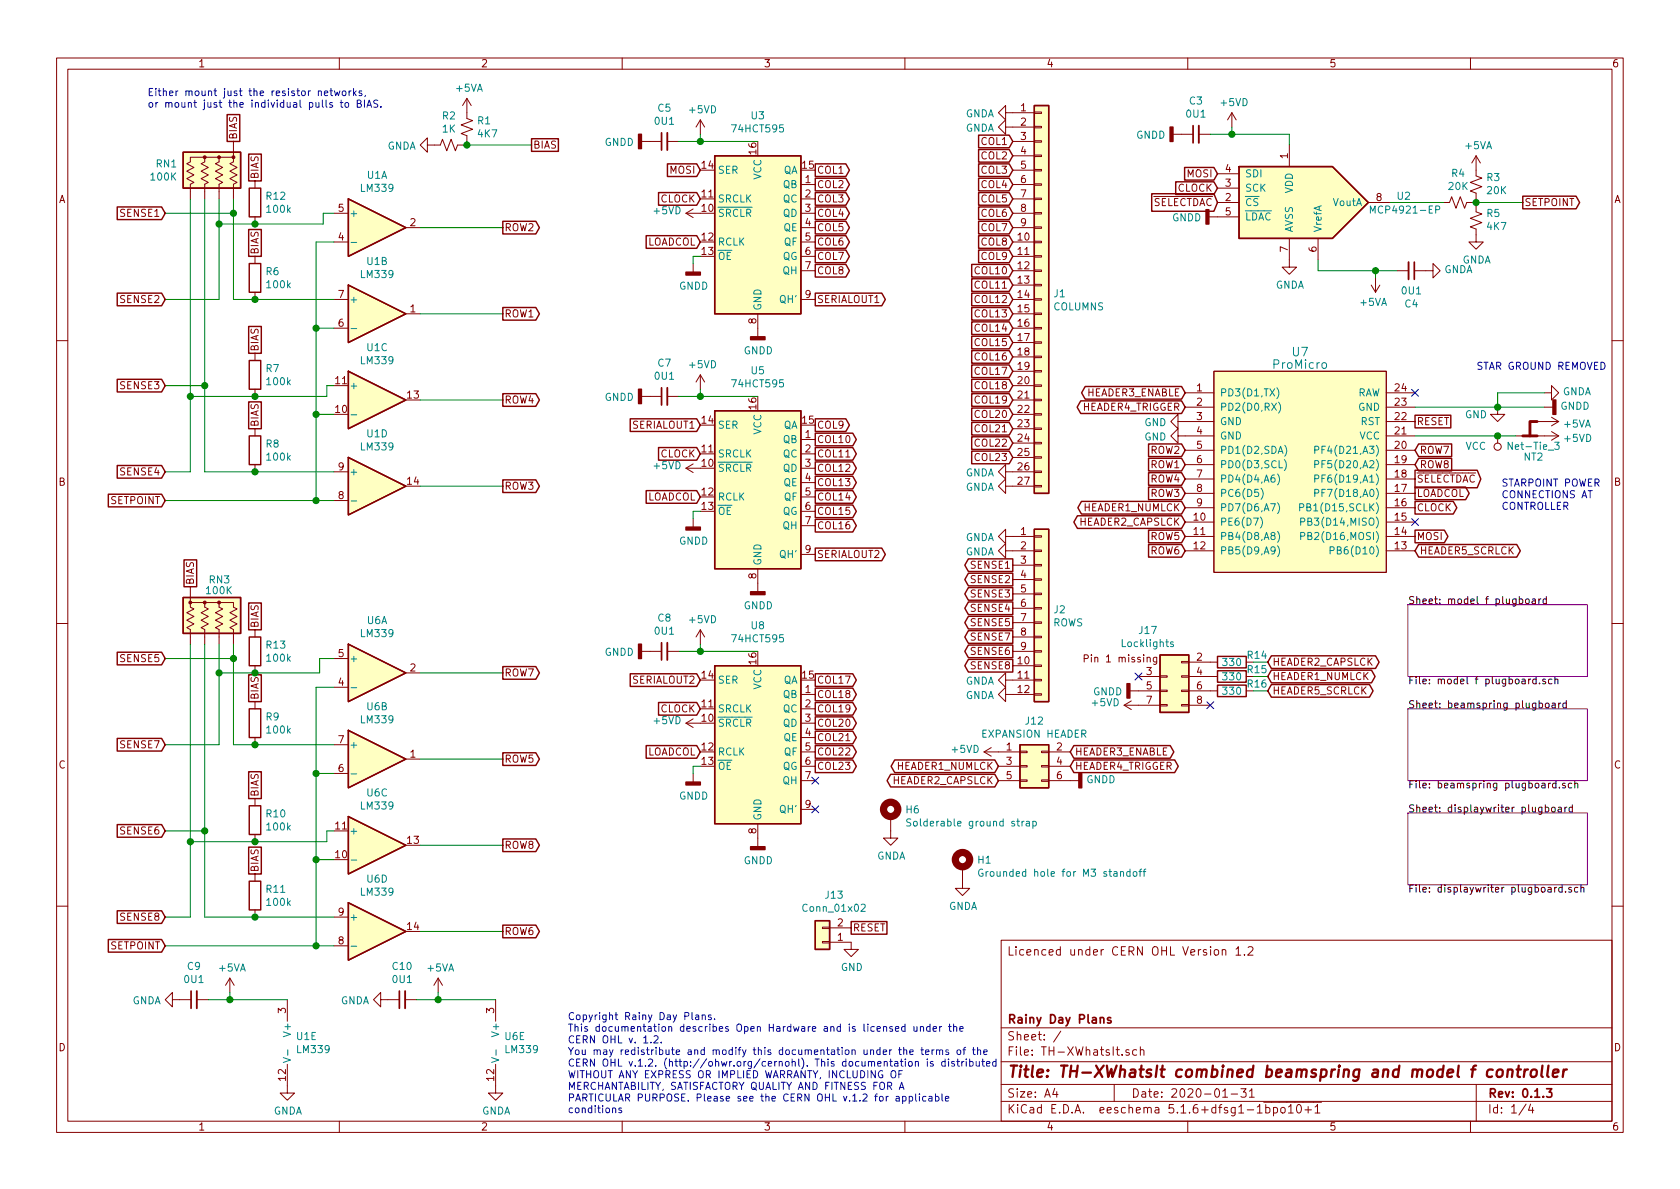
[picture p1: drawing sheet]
<svg xmlns="http://www.w3.org/2000/svg" width="297mm" height="210mm" viewBox="0 0 297 210" stroke-linecap="round" stroke-linejoin="round" font-family="sans-serif">
<defs><g id="words">
<text font-size="2.8" fill="#840000" x="178" y="190.5">Title: TH-XWhatsIt combined beamspring and model f controller</text>
<g font-size="2.1" fill="#008484">
<text x="225.3" y="65.2">ProMicro</text>
<text x="228.5" y="63">U7</text>
</g>
<g font-size="2.1" fill="#840000">
<text x="178" y="169">Licenced under CERN OHL Version 1.2</text>
<text x="178" y="184">Sheet: /</text>
<text x="178" y="181">Rainy Day Plans</text>
<text x="178" y="186.7">File: TH-XWhatsIt.sch</text>
<text x="178" y="196.9">KiCad E.D.A. eeschema 5.1.6+dfsg1-1bpo10+1</text>
<text x="178" y="194.1">Size: A4</text>
<text x="200" y="194.1">Date: 2020-01-31</text>
<text x="263" y="194.1">Rev: 0.1.3</text>
<text x="263" y="196.9">Id: 1/4</text>
</g>
<g font-size="1.8" fill="#840000">
<text x="35" y="11.9">1</text>
<text x="85" y="11.9">2</text>
<text x="135" y="11.9">3</text>
<text x="185" y="11.9">4</text>
<text x="235" y="11.9">5</text>
<text x="285" y="11.9">6</text>
<text x="180.5" y="19.7">1</text>
<text x="180.5" y="22.2">2</text>
<text x="41.9" y="24.8" transform="rotate(-90 41.9 24.8)">BIAS</text>
<text x="94.2" y="26.3">BIAS</text>
<text x="124.1" y="29.8">14</text>
<text x="133.7" y="27.2" transform="rotate(-90 133.7 27.2)">16</text>
<text x="141.9" y="29.8">15</text>
<text x="173.6" y="28.2">COL2</text>
<text x="173.6" y="25.6">COL1</text>
<text x="180.5" y="24.8">3</text>
<text x="180.5" y="27.3">4</text>
<text x="180.5" y="29.8">5</text>
<text x="227.7" y="28" transform="rotate(-90 227.7 28)">1</text>
<text x="10.4" y="35.9">A</text>
<text x="45.7" y="31.7" transform="rotate(-90 45.7 31.7)">BIAS</text>
<text x="116.7" y="35.8">CLOCK</text>
<text x="118.5" y="30.7">MOSI</text>
<text x="124.1" y="34.9">11</text>
<text x="142.4" y="32.4">1</text>
<text x="142.4" y="34.9">2</text>
<text x="144.4" y="35.8">COL3</text>
<text x="144.4" y="33.3">COL2</text>
<text x="144.4" y="30.7">COL1</text>
<text x="173.6" y="35.8">COL5</text>
<text x="173.6" y="33.3">COL4</text>
<text x="173.6" y="30.7">COL3</text>
<text x="180.5" y="32.4">6</text>
<text x="180.5" y="34.9">7</text>
<text x="208.2" y="33.9">CLOCK</text>
<text x="210" y="31.4">MOSI</text>
<text x="216.7" y="35.6">2</text>
<text x="216.7" y="33">3</text>
<text x="216.7" y="30.5">4</text>
<text x="243.4" y="35.6">8</text>
<text x="285.4" y="35.9">A</text>
<text x="21.4" y="38.3">SENSE1</text>
<text x="59.8" y="37.5">5</text>
<text x="72.5" y="40">2</text>
<text x="89.2" y="40.9">ROW2</text>
<text x="124.1" y="37.5">10</text>
<text x="142.4" y="37.5">3</text>
<text x="142.4" y="40">4</text>
<text x="144.4" y="40.9">COL5</text>
<text x="144.4" y="38.3">COL4</text>
<text x="173.6" y="38.3">COL6</text>
<text x="173.6" y="40.9">COL7</text>
<text x="180.5" y="37.5">8</text>
<text x="180.5" y="40">9</text>
<text x="203.7" y="36.4">SELECTDAC</text>
<text x="216.7" y="38.1">5</text>
<text x="269.5" y="36.4">SETPOINT</text>
<text x="45.7" y="45.1" transform="rotate(-90 45.7 45.1)">BIAS</text>
<text x="59.8" y="42.5">4</text>
<text x="114.3" y="43.4">LOADCOL</text>
<text x="124.1" y="42.5">12</text>
<text x="124.1" y="45.1">13</text>
<text x="142.4" y="42.5">5</text>
<text x="142.4" y="45.1">6</text>
<text x="142.4" y="47.6">7</text>
<text x="144.4" y="46">COL7</text>
<text x="144.4" y="43.4">COL6</text>
<text x="173.6" y="46">COL9</text>
<text x="173.6" y="43.4">COL8</text>
<text x="180" y="42.5">10</text>
<text x="180" y="45.1">11</text>
<text x="180" y="47.6">12</text>
<text x="227.7" y="44.5" transform="rotate(-90 227.7 44.5)">7</text>
<text x="232.8" y="44.5" transform="rotate(-90 232.8 44.5)">6</text>
<text x="21.4" y="53.6">SENSE2</text>
<text x="59.8" y="52.7">7</text>
<text x="142.4" y="52.7">9</text>
<text x="144.4" y="53.6">SERIALOUT1</text>
<text x="144.4" y="48.5">COL8</text>
<text x="172.6" y="53.6">COL12</text>
<text x="172.6" y="51">COL11</text>
<text x="172.6" y="48.5">COL10</text>
<text x="180" y="50.2">13</text>
<text x="180" y="52.7">14</text>
<text x="59.8" y="57.8">6</text>
<text x="72.5" y="55.2">1</text>
<text x="89.2" y="56.1">ROW1</text>
<text x="133.7" y="57.2" transform="rotate(-90 133.7 57.2)">8</text>
<text x="172.6" y="58.7">COL14</text>
<text x="172.6" y="56.1">COL13</text>
<text x="180" y="55.2">15</text>
<text x="180" y="57.8">16</text>
<text x="45.7" y="62.2" transform="rotate(-90 45.7 62.2)">BIAS</text>
<text x="172.6" y="61.2">COL15</text>
<text x="172.6" y="63.7">COL16</text>
<text x="180" y="60.3">17</text>
<text x="180" y="62.9">18</text>
<text x="180" y="65.4">19</text>
<text x="21.4" y="68.8">SENSE3</text>
<text x="59.4" y="67.9">11</text>
<text x="72.1" y="70.5">13</text>
<text x="89.2" y="71.4">ROW4</text>
<text x="172.6" y="71.4">COL19</text>
<text x="172.6" y="68.8">COL18</text>
<text x="172.6" y="66.3">COL17</text>
<text x="180" y="67.9">20</text>
<text x="180" y="70.5">21</text>
<text x="192" y="70.1">HEADER3_ENABLE</text>
<text x="211.6" y="69.2">1</text>
<text x="211.6" y="71.7">2</text>
<text x="246.7" y="71.7">23</text>
<text x="246.7" y="69.2">24</text>
<text x="45.7" y="75.6" transform="rotate(-90 45.7 75.6)">BIAS</text>
<text x="59.4" y="73">10</text>
<text x="111.8" y="75.8">SERIALOUT1</text>
<text x="124.1" y="74.9">14</text>
<text x="133.7" y="72.3" transform="rotate(-90 133.7 72.3)">16</text>
<text x="141.9" y="74.9">15</text>
<text x="142.4" y="77.5">1</text>
<text x="144.4" y="75.8">COL9</text>
<text x="172.6" y="76.4">COL21</text>
<text x="172.6" y="73.9">COL20</text>
<text x="180" y="73">22</text>
<text x="180" y="75.6">23</text>
<text x="191.3" y="72.6">HEADER4_TRIGGER</text>
<text x="211.6" y="74.3">3</text>
<text x="211.6" y="76.8">4</text>
<text x="246.7" y="76.8">21</text>
<text x="246.7" y="74.3">22</text>
<text x="250.4" y="75.2">RESET</text>
<text x="59.8" y="83.2">9</text>
<text x="116.7" y="80.9">CLOCK</text>
<text x="124.1" y="82.5">10</text>
<text x="124.1" y="80">11</text>
<text x="142.4" y="80">2</text>
<text x="142.4" y="82.5">3</text>
<text x="144.4" y="83.4">COL12</text>
<text x="144.4" y="80.9">COL11</text>
<text x="144.4" y="78.4">COL10</text>
<text x="172.6" y="81.5">COL23</text>
<text x="172.6" y="79">COL22</text>
<text x="180" y="78.1">24</text>
<text x="180" y="80.6">25</text>
<text x="180" y="83.2">26</text>
<text x="203.5" y="82.8">ROW1</text>
<text x="203.5" y="80.3">ROW2</text>
<text x="211.6" y="79.4">5</text>
<text x="211.6" y="81.9">6</text>
<text x="246.7" y="81.9">19</text>
<text x="246.7" y="79.4">20</text>
<text x="251" y="80.3">ROW7</text>
<text x="251" y="82.8">ROW8</text>
<text x="10.4" y="85.9">B</text>
<text x="19.6" y="89.1">SETPOINT</text>
<text x="21.4" y="84.1">SENSE4</text>
<text x="59.8" y="88.3">8</text>
<text x="72.1" y="85.7">14</text>
<text x="89.2" y="86.6">ROW3</text>
<text x="114.3" y="88.5">LOADCOL</text>
<text x="124.1" y="87.6">12</text>
<text x="142.4" y="85.1">4</text>
<text x="142.4" y="87.6">5</text>
<text x="144.4" y="88.5">COL14</text>
<text x="144.4" y="86">COL13</text>
<text x="180" y="85.7">27</text>
<text x="203.5" y="87.9">ROW3</text>
<text x="203.5" y="85.3">ROW4</text>
<text x="211.6" y="84.4">7</text>
<text x="211.6" y="87">8</text>
<text x="211.6" y="89.5">9</text>
<text x="246.7" y="89.5">16</text>
<text x="246.7" y="87">17</text>
<text x="246.7" y="84.4">18</text>
<text x="250.4" y="85.3">SELECTDAC</text>
<text x="250.4" y="87.9">LOADCOL</text>
<text x="285.4" y="85.9">B</text>
<text x="124.1" y="90.2">13</text>
<text x="142.4" y="90.2">6</text>
<text x="142.4" y="92.7">7</text>
<text x="144.4" y="91.1">COL15</text>
<text x="144.4" y="93.6">COL16</text>
<text x="180.5" y="94.6">1</text>
<text x="190.8" y="93">HEADER2_CAPSLCK</text>
<text x="191.7" y="90.4">HEADER1_NUMLCK</text>
<text x="203.5" y="95.5">ROW5</text>
<text x="211.1" y="92.1">10</text>
<text x="211.1" y="94.6">11</text>
<text x="246.7" y="94.6">14</text>
<text x="246.7" y="92.1">15</text>
<text x="250.4" y="90.4">CLOCK</text>
<text x="250.4" y="95.5">MOSI</text>
<text x="142.4" y="97.8">9</text>
<text x="144.4" y="98.7">SERIALOUT2</text>
<text x="171.8" y="100.6">SENSE1</text>
<text x="180.5" y="97.1">2</text>
<text x="180.5" y="99.7">3</text>
<text x="203.5" y="98">ROW6</text>
<text x="211.1" y="97.1">12</text>
<text x="246.7" y="97.1">13</text>
<text x="251" y="98">HEADER5_SCRLCK</text>
<text x="34.3" y="103.5" transform="rotate(-90 34.3 103.5)">BIAS</text>
<text x="133.7" y="102.3" transform="rotate(-90 133.7 102.3)">8</text>
<text x="171.8" y="103.1">SENSE2</text>
<text x="171.8" y="105.7">SENSE3</text>
<text x="180.5" y="102.2">4</text>
<text x="180.5" y="104.8">5</text>
<text x="180.5" y="107.3">6</text>
<text x="45.7" y="111.1" transform="rotate(-90 45.7 111.1)">BIAS</text>
<text x="171.8" y="108.2">SENSE4</text>
<text x="171.8" y="110.7">SENSE5</text>
<text x="171.8" y="113.3">SENSE7</text>
<text x="180.5" y="109.8">7</text>
<text x="180.5" y="112.4">8</text>
<text x="21.4" y="117.1">SENSE5</text>
<text x="59.8" y="116.2">5</text>
<text x="72.5" y="118.7">2</text>
<text x="89.2" y="119.6">ROW7</text>
<text x="133.7" y="117.4" transform="rotate(-90 133.7 117.4)">16</text>
<text x="171.8" y="118.4">SENSE8</text>
<text x="171.8" y="115.8">SENSE6</text>
<text x="180" y="117.5">10</text>
<text x="180.5" y="114.9">9</text>
<text x="192.4" y="117.1">Pin 1 missing</text>
<text x="202.7" y="119.4">3</text>
<text x="211.6" y="116.8">2</text>
<text x="211.6" y="119.4">4</text>
<text x="224.9" y="117.7">HEADER2_CAPSLCK</text>
<text x="45.7" y="123.8" transform="rotate(-90 45.7 123.8)">BIAS</text>
<text x="59.8" y="121.3">4</text>
<text x="111.8" y="120.9">SERIALOUT2</text>
<text x="116.7" y="126">CLOCK</text>
<text x="124.1" y="125.1">11</text>
<text x="124.1" y="120">14</text>
<text x="141.9" y="120">15</text>
<text x="142.4" y="122.5">1</text>
<text x="142.4" y="125.1">2</text>
<text x="144.4" y="126">COL19</text>
<text x="144.4" y="123.4">COL18</text>
<text x="144.4" y="120.9">COL17</text>
<text x="180" y="120">11</text>
<text x="180" y="122.5">12</text>
<text x="202.7" y="121.9">5</text>
<text x="202.7" y="124.5">7</text>
<text x="211.6" y="121.9">6</text>
<text x="211.6" y="124.5">8</text>
<text x="224.9" y="122.8">HEADER5_SCRLCK</text>
<text x="224.9" y="120.3">HEADER1_NUMLCK</text>
<text x="59.8" y="131.4">7</text>
<text x="124.1" y="127.6">10</text>
<text x="142.4" y="127.6">3</text>
<text x="142.4" y="130.2">4</text>
<text x="144.4" y="131.1">COL21</text>
<text x="144.4" y="128.5">COL20</text>
<text x="10.4" y="135.9">C</text>
<text x="21.4" y="132.3">SENSE7</text>
<text x="59.8" y="136.5">6</text>
<text x="72.5" y="134">1</text>
<text x="89.2" y="134.9">ROW5</text>
<text x="114.3" y="133.6">LOADCOL</text>
<text x="124.1" y="132.7">12</text>
<text x="124.1" y="135.2">13</text>
<text x="142.4" y="132.7">5</text>
<text x="142.4" y="135.2">6</text>
<text x="142.4" y="137.8">7</text>
<text x="144.4" y="136.1">COL23</text>
<text x="144.4" y="133.6">COL22</text>
<text x="158.6" y="136.1">HEADER1_NUMLCK</text>
<text x="178" y="132.7">1</text>
<text x="178" y="135.2">3</text>
<text x="178" y="137.8">5</text>
<text x="186.8" y="132.7">2</text>
<text x="186.8" y="135.2">4</text>
<text x="186.8" y="137.8">6</text>
<text x="190" y="133.6">HEADER3_ENABLE</text>
<text x="190" y="136.1">HEADER4_TRIGGER</text>
<text x="285.4" y="135.9">C</text>
<text x="45.7" y="141" transform="rotate(-90 45.7 141)">BIAS</text>
<text x="142.4" y="142.9">9</text>
<text x="157.8" y="138.7">HEADER2_CAPSLCK</text>
<text x="21.4" y="147.6">SENSE6</text>
<text x="59.4" y="146.7">11</text>
<text x="72.1" y="149.2">13</text>
<text x="133.7" y="147.4" transform="rotate(-90 133.7 147.4)">8</text>
<text x="45.7" y="154.3" transform="rotate(-90 45.7 154.3)">BIAS</text>
<text x="59.4" y="151.8">10</text>
<text x="89.2" y="150.1">ROW8</text>
<text x="59.8" y="161.9">9</text>
<text x="19.6" y="167.9">SETPOINT</text>
<text x="21.4" y="162.8">SENSE8</text>
<text x="59.8" y="167">8</text>
<text x="72.1" y="164.5">14</text>
<text x="89.2" y="165.3">ROW6</text>
<text x="148.1" y="166.4">1</text>
<text x="148.1" y="163.8">2</text>
<text x="150.7" y="164.7">RESET</text>
<text x="50.5" y="179.2" transform="rotate(-90 50.5 179.2)">3</text>
<text x="87.4" y="179.2" transform="rotate(-90 87.4 179.2)">3</text>
<text x="10.4" y="185.9">D</text>
<text x="285.4" y="185.9">D</text>
<text x="50.5" y="191.1" transform="rotate(-90 50.5 191.1)">12</text>
<text x="87.4" y="191.1" transform="rotate(-90 87.4 191.1)">12</text>
<text x="35" y="199.9">1</text>
<text x="85" y="199.9">2</text>
<text x="135" y="199.9">3</text>
<text x="185" y="199.9">4</text>
<text x="235" y="199.9">5</text>
<text x="285" y="199.9">6</text>
</g>
<g font-size="1.8" fill="#0000c2">
<text x="26" y="17">Either mount just the resistor networks,</text>
<text x="26" y="19">or mount just the individual pulls to BIAS.</text>
<text x="261" y="65.4">STAR GROUND REMOVED</text>
<text x="265.4" y="86">STARPOINT POWER</text>
<text x="265.4" y="88.1">CONNECTIONS AT</text>
<text x="265.4" y="90.2">CONTROLLER</text>
<text x="100.3" y="180.4">Copyright Rainy Day Plans.</text>
<text x="100.3" y="182.4">This documentation describes Open Hardware and is licensed under the</text>
<text x="100.3" y="184.5">CERN OHL v. 1.2.</text>
<text x="100.3" y="186.6">You may redistribute and modify this documentation under the terms of the</text>
<text x="100.3" y="188.6">CERN OHL v.1.2. (http://ohwr.org/cernohl). This documentation is distributed</text>
<text x="100.3" y="190.7">WITHOUT ANY EXPRESS OR IMPLIED WARRANTY, INCLUDING OF</text>
<text x="100.3" y="192.7">MERCHANTABILITY, SATISFACTORY QUALITY AND FITNESS FOR A</text>
<text x="100.3" y="194.8">PARTICULAR PURPOSE. Please see the CERN OHL v.1.2 for applicable</text>
<text x="100.3" y="196.8">conditions</text>
</g>
<g font-size="1.8" fill="#008484">
<text x="80.7" y="16.2">+5VA</text>
<text x="78.3" y="21.1">R2</text>
<text x="78.3" y="23.4">1K</text>
<text x="84.5" y="22">R1</text>
<text x="115.8" y="22.1">0U1</text>
<text x="116.4" y="19.8">C5</text>
<text x="122" y="20">+5VD</text>
<text x="129.7" y="23.4">74HCT595</text>
<text x="132.9" y="21.1">U3</text>
<text x="170.7" y="20.7">GNDA</text>
<text x="170.7" y="23.3">GNDA</text>
<text x="209.8" y="20.8">0U1</text>
<text x="210.3" y="18.5">C3</text>
<text x="216" y="18.8">+5VD</text>
<text x="27.7" y="29.6">RN1</text>
<text x="68.5" y="26.5">GNDA</text>
<text x="84.6" y="24.3">4K7</text>
<text x="106.9" y="25.8">GNDD</text>
<text x="200.9" y="24.5">GNDD</text>
<text x="259.1" y="26.4">+5VA</text>
<text x="26.8" y="31.9">100K</text>
<text x="47.1" y="35.3">R12</text>
<text x="63.9" y="33.9">LM339</text>
<text x="64.9" y="31.6">U1A</text>
<text x="126.9" y="35.8">SRCLK</text>
<text x="126.9" y="30.7">SER</text>
<text x="134.6" y="31.8" transform="rotate(-90 134.6 31.8)">VCC</text>
<text x="138.5" y="33.3">QB</text>
<text x="138.5" y="30.7">QA</text>
<text x="138.5" y="35.8">QC</text>
<text x="220.1" y="33.9">SCK</text>
<text x="220.1" y="31.4">SDI</text>
<text x="228.6" y="34.2" transform="rotate(-90 228.6 34.2)">VDD</text>
<text x="247.1" y="35.3">U2</text>
<text x="256.2" y="33.6">20K</text>
<text x="256.7" y="31.3">R4</text>
<text x="262.9" y="32">R3</text>
<text x="263" y="34.3">20K</text>
<text x="47.3" y="37.6">100k</text>
<text x="61.7" y="38.3">+</text>
<text x="115.7" y="37.9">+5VD</text>
<text x="126.9" y="38.3">SRCLR</text>
<text x="138.5" y="38.3">QD</text>
<text x="138.5" y="40.9">QE</text>
<text x="207.2" y="39.1">GNDD</text>
<text x="220.1" y="36.4">CS</text>
<text x="220.1" y="39">LDAC</text>
<text x="228.6" y="41.1" transform="rotate(-90 228.6 41.1)">AVSS</text>
<text x="233.7" y="41.1" transform="rotate(-90 233.7 41.1)">VrefA</text>
<text x="235.7" y="36.4">VoutA</text>
<text x="243" y="37.8">MCP4921-EP</text>
<text x="262.9" y="38.4">R5</text>
<text x="263" y="40.7">4K7</text>
<text x="64.9" y="46.9">U1B</text>
<text x="126.9" y="43.4">RCLK</text>
<text x="126.9" y="46">OE</text>
<text x="138.4" y="46">QG</text>
<text x="138.6" y="43.4">QF</text>
<text x="258.5" y="46.6">GNDA</text>
<text x="47.1" y="48.7">R6</text>
<text x="47.3" y="51">100k</text>
<text x="61.7" y="53.6">+</text>
<text x="63.9" y="49.2">LM339</text>
<text x="120.1" y="51.2">GNDD</text>
<text x="138" y="53.6">QH'</text>
<text x="138.5" y="48.5">QH</text>
<text x="186.4" y="52.6">J1</text>
<text x="225.5" y="51">GNDA</text>
<text x="247.9" y="52.1">0U1</text>
<text x="255.3" y="48.3">GNDA</text>
<text x="134.6" y="55" transform="rotate(-90 134.6 55)">GND</text>
<text x="186.3" y="54.9">COLUMNS</text>
<text x="240.6" y="54.1">+5VA</text>
<text x="248.4" y="54.4">C4</text>
<text x="47.1" y="65.8">R7</text>
<text x="63.9" y="64.4">LM339</text>
<text x="64.9" y="62.1">U1C</text>
<text x="116.4" y="64.8">C7</text>
<text x="122" y="65.1">+5VD</text>
<text x="131.5" y="62.7">GNDD</text>
<text x="47.3" y="68.1">100k</text>
<text x="61.7" y="68.8">+</text>
<text x="106.9" y="70.9">GNDD</text>
<text x="115.8" y="67.2">0U1</text>
<text x="129.7" y="68.5">74HCT595</text>
<text x="132.9" y="66.2">U5</text>
<text x="215.6" y="70.1">PD3(D1,TX)</text>
<text x="239.9" y="70.1">RAW</text>
<text x="276.3" y="69.9">GNDA</text>
<text x="64.9" y="77.3">U1D</text>
<text x="126.9" y="75.8">SER</text>
<text x="134.6" y="76.9" transform="rotate(-90 134.6 76.9)">VCC</text>
<text x="138.5" y="75.8">QA</text>
<text x="202.3" y="75.4">GND</text>
<text x="202.3" y="77.9">GND</text>
<text x="215.6" y="72.6">PD2(D0,RX)</text>
<text x="215.6" y="75.2">GND</text>
<text x="215.6" y="77.7">GND</text>
<text x="240.2" y="72.6">GND</text>
<text x="240.4" y="77.7">VCC</text>
<text x="240.6" y="75.2">RST</text>
<text x="259" y="74">GND</text>
<text x="275.9" y="72.5">GNDD</text>
<text x="276.6" y="75.6">+5VA</text>
<text x="47.1" y="79.1">R8</text>
<text x="47.3" y="81.5">100k</text>
<text x="63.9" y="79.6">LM339</text>
<text x="115.7" y="83">+5VD</text>
<text x="126.9" y="83.4">SRCLR</text>
<text x="126.9" y="80.9">SRCLK</text>
<text x="138.5" y="78.4">QB</text>
<text x="138.5" y="80.9">QC</text>
<text x="138.5" y="83.4">QD</text>
<text x="215.6" y="80.3">PD1(D2,SDA)</text>
<text x="215.6" y="82.8">PD0(D3,SCL)</text>
<text x="233.7" y="82.8">PF5(D20,A2)</text>
<text x="233.7" y="80.3">PF4(D21,A3)</text>
<text x="259.1" y="79.5">VCC</text>
<text x="267.2" y="79.5">Net-Tie_3</text>
<text x="269.5" y="81.5">NT2</text>
<text x="276.7" y="78.2">+5VD</text>
<text x="61.7" y="84.1">+</text>
<text x="126.9" y="88.5">RCLK</text>
<text x="138.5" y="86">QE</text>
<text x="138.6" y="88.5">QF</text>
<text x="170.7" y="84.2">GNDA</text>
<text x="170.7" y="86.8">GNDA</text>
<text x="215.6" y="85.3">PD4(D4,A6)</text>
<text x="215.6" y="87.9">PC6(D5)</text>
<text x="233.7" y="87.9">PF7(D18,A0)</text>
<text x="233.7" y="85.3">PF6(D19,A1)</text>
<text x="126.9" y="91.1">OE</text>
<text x="138.4" y="91.1">QG</text>
<text x="138.5" y="93.6">QH</text>
<text x="170.7" y="95.7">GNDA</text>
<text x="215.6" y="93">PE6(D7)</text>
<text x="215.6" y="95.5">PB4(D8,A8)</text>
<text x="215.6" y="90.4">PD7(D6,A7)</text>
<text x="230.9" y="90.4">PB1(D15,SCLK)</text>
<text x="231.2" y="95.5">PB2(D16,MOSI)</text>
<text x="231.2" y="93">PB3(D14,MISO)</text>
<text x="120.1" y="96.3">GNDD</text>
<text x="134.6" y="100.1" transform="rotate(-90 134.6 100.1)">GND</text>
<text x="138" y="98.7">QH'</text>
<text x="170.7" y="98.2">GNDA</text>
<text x="215.6" y="98">PB5(D9,A9)</text>
<text x="236.2" y="98">PB6(D10)</text>
<text x="36.6" y="105.1">100K</text>
<text x="37.1" y="103.2">RN3</text>
<text x="131.5" y="107.7">GNDD</text>
<text x="63.9" y="112.7">LM339</text>
<text x="64.9" y="110.4">U6A</text>
<text x="115.8" y="112.2">0U1</text>
<text x="116.4" y="109.9">C8</text>
<text x="122" y="110.2">+5VD</text>
<text x="129.7" y="113.6">74HCT595</text>
<text x="132.9" y="111.3">U8</text>
<text x="186.1" y="110.8">ROWS</text>
<text x="186.4" y="108.5">J2</text>
<text x="201.5" y="112.1">J17</text>
<text x="47.1" y="114.7">R13</text>
<text x="47.3" y="117">100k</text>
<text x="61.7" y="117.1">+</text>
<text x="106.9" y="116">GNDD</text>
<text x="198.5" y="114.4">Locklights</text>
<text x="216.3" y="117.8">330</text>
<text x="64.9" y="125.6">U6B</text>
<text x="126.9" y="126">SRCLK</text>
<text x="126.9" y="120.9">SER</text>
<text x="134.6" y="122" transform="rotate(-90 134.6 122)">VCC</text>
<text x="138.5" y="123.4">QB</text>
<text x="138.5" y="120.9">QA</text>
<text x="138.5" y="126">QC</text>
<text x="170.7" y="121.1">GNDA</text>
<text x="170.7" y="123.6">GNDA</text>
<text x="193.2" y="124.9">+5VD</text>
<text x="193.3" y="123">GNDD</text>
<text x="216.3" y="120.3">330</text>
<text x="216.3" y="122.9">330</text>
<text x="47.1" y="127.4">R9</text>
<text x="47.3" y="129.7">100k</text>
<text x="63.9" y="127.9">LM339</text>
<text x="115.7" y="128.1">+5VD</text>
<text x="126.9" y="128.5">SRCLR</text>
<text x="138.5" y="128.5">QD</text>
<text x="138.5" y="131.1">QE</text>
<text x="173.7" y="130.4">EXPANSION HEADER</text>
<text x="181.4" y="128.1">J12</text>
<text x="61.7" y="132.3">+</text>
<text x="126.9" y="133.6">RCLK</text>
<text x="126.9" y="136.1">OE</text>
<text x="138.4" y="136.1">QG</text>
<text x="138.6" y="133.6">QF</text>
<text x="168.4" y="133.1">+5VD</text>
<text x="63.9" y="143.1">LM339</text>
<text x="64.9" y="140.8">U6C</text>
<text x="120.1" y="141.4">GNDD</text>
<text x="138" y="143.8">QH'</text>
<text x="138.5" y="138.7">QH</text>
<text x="160.2" y="143.8">H6</text>
<text x="192.1" y="138.5">GNDD</text>
<text x="47.1" y="144.5">R10</text>
<text x="47.3" y="146.9">100k</text>
<text x="61.7" y="147.6">+</text>
<text x="134.6" y="145.2" transform="rotate(-90 134.6 145.2)">GND</text>
<text x="161.6" y="146.1">Solderable ground strap</text>
<text x="131.5" y="152.8">GNDD</text>
<text x="155" y="152">GNDA</text>
<text x="172.9" y="152.7">H1</text>
<text x="174.8" y="155">Grounded hole for M3 standoff</text>
<text x="47.1" y="157.9">R11</text>
<text x="47.3" y="160.2">100k</text>
<text x="63.9" y="158.4">LM339</text>
<text x="64.9" y="156.1">U6D</text>
<text x="142.3" y="161.2">Conn_01x02</text>
<text x="146" y="158.9">J13</text>
<text x="167.7" y="160.9">GNDA</text>
<text x="61.7" y="162.8">+</text>
<text x="32.7" y="173.8">0U1</text>
<text x="33.2" y="171.5">C9</text>
<text x="38.8" y="171.8">+5VA</text>
<text x="69.5" y="171.5">C10</text>
<text x="69.5" y="173.8">0U1</text>
<text x="75.6" y="171.8">+5VA</text>
<text x="148.7" y="171.7">GND</text>
<text x="23.4" y="177.6">GNDA</text>
<text x="60.2" y="177.6">GNDA</text>
<text x="51.4" y="182.9" transform="rotate(-90 51.4 182.9)">V+</text>
<text x="52.5" y="183.9">U1E</text>
<text x="88.3" y="182.9" transform="rotate(-90 88.3 182.9)">V+</text>
<text x="89.3" y="183.9">U6E</text>
<text x="52.7" y="186.2">LM339</text>
<text x="89.5" y="186.2">LM339</text>
<text x="48.3" y="197.1">GNDA</text>
<text x="85.2" y="197.1">GNDA</text>
</g>
<g font-size="1.8">
<text x="248.9" y="106.8">Sheet: model f plugboard</text>
<text x="248.9" y="125.2">Sheet: beamspring plugboard</text>
<text x="248.9" y="121">File: model f plugboard.sch</text>
<text x="248.9" y="139.4">File: beamspring plugboard.sch</text>
<text x="248.9" y="143.7">Sheet: displaywriter plugboard</text>
<text x="248.9" y="157.8">File: displaywriter plugboard.sch</text>
</g>
<g font-size="1.8" fill="#008400">
<text x="220.6" y="116.5">R14</text>
<text x="220.6" y="119">R15</text>
<text x="220.6" y="121.6">R16</text>
</g>
</g></defs>
<g fill="none" stroke="#840000" stroke-width=".18">
<path d="M10 10.3h277v189.9h-277zM12 12.2h273v186.1h-273zM60 10.3v1.9M82.5 17.4v3.5l1.1 .4-2.1 .8 2.1 .8-2.1 .7 1 .4v1M82.5 17.4l-.7 1.3M82.5 17.4l.8 1.3M110 10.3v1.9M160 10.3v1.9M177.8 19.9v-1.2l-1.3 1.2 1.3 1.3v-1.3h5.1M182.9 19.8h1.2v.3h-1.2zM210 10.3v1.9M217.8 19.9l-.8 1.3"/>
<path d="M217.8 19.9v2.6M217.8 19.9l.8 1.3M260 10.3v1.9M33.7 35.2v-2.6l.6-.3-1.3-.7 1.3-.7-1.3-.6 1.3-.7-1.3-.6 .7-.4v-.8h2.5v.8l-.6 .4 1.2 .6-1.2 .7 1.2 .6-1.2 .7 1.2 .7-.6 .3v2.6M36.2 27.8h2.5M38.7 35.2v-2.6l.7-.3-1.3-.7 1.3-.7-1.3-.6 1.3-.7-1.3-.6 .6-.4v-.8h2.6v.8l-.7 .4 1.3 .6-1.3 .7 1.3 .6-1.3 .7 1.3 .7-.6 .3v2.6M41.3 25v2.6M45.1 32v1.3M45.1 38.3v1.3M59.1 37.7h2.5M75.6 25.6v-1.2l-1.3 1.2 1.3 1.3v-1.3h2.3l.3-1 .8 2.1 .8-2.1 .7 2.1 .4-1.1h1M113.4 25h3.6"/>
<path d="M118 25h2M121.3 37.7l1.3 .8M121.3 37.7h2.5M122.6 37l-1.3 .7M123.8 21.2v2.5M123.8 21.2l-.7 1.3M123.8 21.2l.8 1.3M141.6 37.7h2.5M141.6 32.6h2.5M141.6 35.2h2.5M177.8 22.5v-1.3l-1.3 1.3 1.3 1.2v-1.2h5.1M179.1 37.7h3.8"/>
<path d="M179.1 25h3.8M179.1 27.6h3.8M179.1 30.1h3.8M179.1 32.6h3.8M179.1 35.2h3.8M182.9 37.6h1.2v.2h-1.2zM182.9 35h1.2v.3h-1.2zM182.9 32.5h1.2v.3h-1.2zM182.9 30h1.2v.2h-1.2zM182.9 27.4h1.2v.3h-1.2zM182.9 24.9h1.2v.2h-1.2zM182.9 22.3h1.2v.3h-1.2z"/>
<path d="M207.4 23.7h3.5M212 23.7h2M213.7 38.3h5.4M215.3 35.8h3.8M215.3 33.3h3.8M215.3 30.7h3.8M228 25.6v3.9M241.9 35.8h3.8M255.3 35.8h1l.4-1 .7 2 .8-2 .8 2 .3-1h1M261 36.4v1.1l1 .3-2 .8 2 .8-2 .7 1 .4v2.3h1.3l-1.3 1.3-1.3-1.3h1.3M261 27.6v3.5l1 .4-2 .8 2 .7-2 .8 1 .4v1M261 27.6l-.8 1.2"/>
<path d="M261 27.6l.7 1.2M45.1 45.3v1.3M45.1 51.7v1.3M59.1 42.8h2.5M59.1 53h2.5M59.1 58h2.5M71.8 55.5h2.5M71.8 40.3h2.5M122.6 46.6v1.5M134 55.5v4.1M141.6 42.8h2.5M141.6 45.3h2.5"/>
<path d="M141.6 47.9h2.5M141.6 53h2.5M141.6 40.3h2.5M179.1 42.8h3.8M179.1 45.3h3.8M179.1 47.9h3.8M179.1 50.4h3.8M179.1 53h3.8M179.1 55.5h3.8M179.1 58h3.8M179.1 40.3h3.8M182.9 57.9h1.2v.3h-1.2z"/>
<path d="M182.9 55.4h1.2v.2h-1.2zM182.9 52.8h1.2v.3h-1.2zM182.9 50.3h1.2v.2h-1.2zM182.9 47.7h1.2v.3h-1.2zM182.9 45.2h1.2v.3h-1.2zM182.9 42.7h1.2v.2h-1.2zM182.9 40.1h1.2v.3h-1.2zM228 42.2v5h1.2l-1.2 1.3-1.3-1.3h1.3M233 42.2v3.8M242.4 50.4l.8 1.3M243.2 49.1v2.6M244 50.4l-.8 1.3"/>
<path d="M247 47.9h2M250.1 47.9h3.3v-1.3l1.2 1.3-1.2 1.2v-1.2M10 60.2h2M45.1 62.5v1.2M45.1 68.8v1.3M45.1 75.8v1.3M113.4 70.1h3.6M118 70.1h2M123.8 66.3v2.5M123.8 66.3l-.7 1.3M123.8 66.3l.8 1.3M141.6 77.7h2.5"/>
<path d="M179.1 60.6h3.8M179.1 63.1h3.8M179.1 65.7h3.8M179.1 68.2h3.8M179.1 70.7h3.8M179.1 73.3h3.8M179.1 75.8h3.8M179.1 78.4h3.8M182.9 78.2h1.2v.3h-1.2zM182.9 75.7h1.2v.2h-1.2zM182.9 73.1h1.2v.3h-1.2zM182.9 70.6h1.2v.3h-1.2z"/>
<path d="M182.9 68.1h1.2v.2h-1.2zM182.9 65.5h1.2v.3h-1.2zM182.9 63h1.2v.2h-1.2zM182.9 60.4h1.2v.3h-1.2zM208.3 74.5v-1.2l-1.3 1.2 1.3 1.3v-1.3h6.3M208.3 77.1v-1.3l-1.3 1.3 1.3 1.3v-1.3h6.3M209.5 72h5.1M209.5 69.5h5.1M209.5 79.6h5.1M214.6 65.7h30.5v35.5h-30.5zM245.1 77.1h5.1M245.1 74.5h5.1"/>
<path d="M245.1 72h5.1M245.1 69.5h5.1M245.1 79.6h5.1M264.8 72v1.3h1.3l-1.3 1.2-1.3-1.2h1.3M264.8 77.1v1.3M268 77.1h7.6M270.5 74.5h5.1M273 69.5h1.3v-1.3l1.3 1.3-1.3 1.2v-1.2M273 72h1.6M274.3 76.3l1.3 .8M274.3 73.8l1.3 .7M275.6 77.1l-1.3 .7"/>
<path d="M275.6 74.5l-1.3 .8M285 60.2h2M45.1 82.2v1.2M59.1 83.4h2.5M59.1 88.5h2.5M121.3 82.8l1.3 .8M121.3 82.8h2.5M122.6 82l-1.3 .8M122.6 91.7v1.5M141.6 82.8h2.5M141.6 80.3h2.5M141.6 85.3h2.5"/>
<path d="M141.6 87.9h2.5M141.6 90.4h2.5M141.6 93h2.5M141.6 98h2.5M177.8 83.4v-1.2l-1.3 1.2 1.3 1.3v-1.3h5.1M177.8 86v-1.3l-1.3 1.3 1.3 1.2v-1.2h5.1M177.8 94.9v-1.3l-1.3 1.3 1.3 1.2v-1.2h5.1M177.8 97.4v-1.3l-1.3 1.3 1.3 1.3v-1.3h5.1M179.1 80.9h3.8M179.1 99.9h3.8M182.9 85.8h1.2v.3h-1.2zM182.9 83.3h1.2v.3h-1.2z"/>
<path d="M182.9 80.8h1.2v.2h-1.2zM182.9 99.8h1.2v.3h-1.2zM182.9 97.3h1.2v.2h-1.2zM182.9 94.7h1.2v.3h-1.2zM209.5 94.9h5.1M209.5 97.4h5.1M209.5 92.3h5.1M209.5 89.8h5.1M209.5 87.2h5.1M209.5 84.7h5.1M209.5 82.2h5.1M245.1 94.9h5.1"/>
<path d="M245.1 97.4h5.1M245.1 92.3h5.1M245.1 89.8h5.1M245.1 87.2h5.1M245.1 84.7h5.1M245.1 82.2h5.1M10 110.3h2M33.7 113.9v-2.6l-.7-.3 1.3-.7-1.3-.6 1.3-.7-1.3-.6 1.3-.7-.6-.3v-.9h2.5v.9l.6 .3-1.2 .7 1.2 .6-1.2 .7 1.2 .6-1.2 .7 .6 .3v2.6M33.7 103.8v2.5M36.2 106.5h2.5M38.7 113.9v-2.6l-.6-.3 1.3-.7-1.3-.6 1.3-.7-1.3-.6 1.3-.7-.7-.3v-.9h2.6v.9l.6 .3-1.3 .7 1.3 .6-1.3 .7 1.3 .6-1.3 .7 .7 .3v2.6M45.1 111.4v1.2"/>
<path d="M45.1 117.7v1.3M59.1 116.5h2.5M71.8 119h2.5M113.4 115.2h3.6M118 115.2h2M123.8 111.4l-.7 1.2M123.8 111.4v2.5M123.8 111.4l.8 1.2M134 100.6v4M179.1 117.7h3.8M179.1 102.5h3.8M179.1 105h3.8"/>
<path d="M179.1 107.6h3.8M179.1 110.1h3.8M179.1 112.6h3.8M179.1 115.2h3.8M182.9 117.6h1.2v.3h-1.2zM182.9 115.1h1.2v.2h-1.2zM182.9 112.5h1.2v.3h-1.2zM182.9 110h1.2v.2h-1.2zM182.9 107.4h1.2v.3h-1.2zM182.9 104.9h1.2v.3h-1.2zM182.9 102.4h1.2v.2h-1.2zM191.7 116.5l.6-.1 .1-.2v-.3l-.2-.1h-.5v1.3"/>
<path d="M201.3 119.6h3.8M204.5 116.2v1.2l-.2 .1-.3-.1M204.5 116.3l-.3-.1-.3 .3 .1 .5h.5M205.1 119.5h1.3v.3h-1.3zM208.9 119.5h1.3v.3h-1.3zM208.9 117h1.3v.2h-1.3zM210.2 117.1h5.1M210.2 119.6h5.1M285 110.3h2M45.1 124.1v1.2M45.1 130.4v1.3M59.1 136.8h2.5"/>
<path d="M59.1 131.7h2.5M59.1 121.5h2.5M71.8 134.2h2.5M121.3 127.9l1.3 .7M121.3 127.9h2.5M122.6 127.1l-1.3 .8M122.6 136.8v1.5M141.6 127.9h2.5M141.6 122.8h2.5M141.6 133h2.5M141.6 135.5h2.5M141.6 138h2.5"/>
<path d="M141.6 125.3h2.5M141.6 130.4h2.5M174 133h6.3M174 133l1.3 .7M175.3 132.2l-1.3 .8M176.5 135.5h3.8M176.5 138h3.8M177.8 120.3v-1.3l-1.3 1.3 1.3 1.2v-1.2h5.1M177.8 122.8v-1.3l-1.3 1.3 1.3 1.3v-1.3h5.1M180.3 137.9h1.3v.3h-1.3zM180.3 135.4h1.3v.2h-1.3zM180.3 132.8h1.3v.3h-1.3z"/>
<path d="M182.9 122.7h1.2v.2h-1.2zM182.9 120.1h1.2v.3h-1.2zM184.1 137.9h1.3v.3h-1.3zM184.1 135.4h1.3v.2h-1.3zM184.1 132.8h1.3v.3h-1.3zM185.4 133h3.8M185.4 135.5h3.8M185.4 138h5.4M198.8 124.7h6.3M198.8 124.7l1.2 .8M199.8 122.2h5.3M200 123.9l-1.2 .8"/>
<path d="M205.1 124.6h1.3v.2h-1.3zM205.1 122h1.3v.3h-1.3zM208.9 124.6h1.3v.2h-1.3zM208.9 122h1.3v.3h-1.3zM210.2 122.2h5.1M210.2 124.7h3.8M45.1 141.2v1.3M45.1 147.6v1.2M45.1 154.6v1.2M134 145.7v4M141.6 143.1h2.5M157.5 144.4v3.8h1.2l-1.2 1.3-1.3-1.3h1.3"/>
<path d="M170.2 153.3v3.8h1.2l-1.2 1.3-1.3-1.3h1.3M10 160.2h2M30.5 176.8v-1.3l-1.3 1.3 1.3 1.2v-1.2h3.3M34.8 176.8h2M40.6 173l-.7 1.2M40.6 173v2.5M40.6 173l.8 1.2M45.1 160.9v1.3M50.8 176.8v3.8M59.1 167.3h2.5M59.1 162.2h2.5M67.3 176.8v-1.3l-1.3 1.3 1.3 1.2v-1.2h3.3"/>
<path d="M71.6 176.8h2.1M77.5 173l-.8 1.2M77.5 173v2.5M77.5 173l.7 1.2M87.6 176.8v3.8M145.4 164h1.3v.2h-1.3zM145.4 166.5h1.3v.2h-1.3zM146.7 166.6h3.8v1.3h1.3l-1.3 1.3-1.3-1.3h1.3M146.7 164.1h3.8M177 166.3h108v32h-108zM214.8 168l.2-.1 .4 .1v.8l-.2 .1-.4-.1zM216.1 168l.2-.1 .4 .1v.9"/>
<path d="M216.1 167.9v1M218.5 167.8l.4-.4v1.5M218.5 168.9h.9M220 168.8v.1M220.7 167.6l.2-.2h.3l.3 .2v.2l-.9 1.1h.9M285 160.2h2M50.8 188.2v5.1h1.3l-1.3 1.3-1.3-1.3h1.3M60 198.3v1.9M87.6 188.2v5.1h1.3l-1.3 1.3-1.2-1.3h1.2M110 198.3v1.9M160 198.3v1.9M177 194.8h108"/>
<path d="M177 191.8h108M177 187.8h108M177 181.8h108M186.5 192.5l-.4 1h1M186.8 193v1M187.6 182.3l-1.3 2M197 191.8v3M199.6 185.7l-.3-.1-.2 .2v.2l.5 .2v.3h-.5M201 185.7l-.4-.1-.3 .3v.6l.3 .1 .4-.1M201.6 185.7l.2-.1 .4 .1 .1 .9M201.6 185.1v1.5M210 198.3v1.9"/>
<path d="M216.2 193l.4-.5v1.5M216.2 194h.8M217.7 193.5h1.1M219.4 192.5h.9l-.5 .6 .5 .1v.7l-.3 .1-.6-.1M220.9 193l.4-.5v1.5M220.9 194h.9M222.3 196.8h.9M223.4 194.9h10.3M223.8 195.9l.4-.1 .3 .3v.6l-.3 .1-.4-.1M223.8 195.3v1.5M225.2 195.9l.4-.1 .3 .3-.1 .6-.2 .1-.4-.1M225.2 195.8v1.5"/>
<path d="M226.5 196l.2-.2 .5 .2v.5l-.1 .2-.4 .1-.2-.1zM227.8 195.8l.4-.5v1.5M227.8 196.8h.9M229.4 195.4l.2-.1a.8 .8 0 0 1 .5 .8 .8 .8 0 0 1-.5 .7 1 1 0 0 1-.2-1.4zM230.7 196.3h1.2M231.3 195.7v1.1M232.5 195.8l.4-.5v1.5M232.5 196.8h.9M260 198.3v1.9M261 191.8v6.5M269.8 195.2l-1.2 2M270.6 195.2l-.3 1.1h.9"/>
<path d="M271 195.8v1"/>
<circle cx="264.8" cy="79" r=".63"/>
</g>
<path d="M117 23.5v3M210.9 22.2v3.1M250.1 46.3v3.1M117 68.6v3M117 113.7v3M33.8 175.3v3M70.6 175.3v3M194.5 180.1l.2-.2 .4 .1 .1 .9M196.4 180a.37 .37 0 0 0-.6 .1l.1 .3 .5 .1 .1 .1-.3 .3-.4-.1M273.5 192.5h.9l-.5 .6 .4 .1v.7l-.2 .1-.6-.1" fill="none" stroke="#840000" stroke-width=".3"/>
<g fill="none" stroke="#840000" stroke-width=".41">
<path d="M264.9 189.2a.51 .51 0 0 1 .8 .3v.6a.56 .56 0 0 1-.6 .4 .56 .56 0 0 1-.5-.4l.1-.6zM266.6 189.3a.52 .52 0 0 1 .9 .1l-.2 1M266.6 189.1l-.1 1.3M268.1 189.1h.8M268.5 188.4l-.2 1.8 .1 .1 .4 .1M269.6 189.1l-.2 1.3M270.2 189.1a.54 .54 0 0 0-.7 .4M270.8 189.3a.51 .51 0 0 1 .5-.2 .51 .51 0 0 1 .4 .4v.6a.56 .56 0 0 1-.6 .4 .56 .56 0 0 1-.5-.4zM272.7 188.4l-.2 1.8 .3 .2M273.8 188.4l-.2 1.8 .2 .2M274.6 189.8l.9-.2v-.4h-.8l-.2 1 .3 .2 .6-.1M276.5 189.1l-.2 1.3"/>
<path d="M277 189.1a.54 .54 0 0 0-.6 .4"/>
</g>
<path d="M248.9 106.9h31.8v12.7h-31.8zM248.9 125.3h31.8v12.7h-31.8zM248.9 143.8h31.8v12.7h-31.8z" fill="none" stroke="#840084" stroke-width=".18"/>
<g fill="none" stroke="#000" stroke-width=".18">
<path d="M268.6 106l.4-.1 .2 .2-.1 .6h-.5M269.8 106l.4-.1 .1 .1v.7l-.3 .1-.3-.3zM270.9 106h.5l.1 .8M271.5 106.2l-.4 .1-.2 .1v.3h.6M271.6 119.7v1.2M272.1 105.9v.9M272.4 105.9l-.3 .2M273.4 106l-.4-.1-.2 .2 .1 .6h.5M273.4 105.5v1.3M274.9 119.7v1.2M271.6 120.1h-.4l-.2 .2 .1 .6h.5M272.1 124.4l.4-.1 .2 .3-.1 .5h-.5"/>
<path d="M272.2 120.8v.1M273.2 120.1h-.3l-.2 .2 .1 .1 .4 .2v.3h-.5M273.4 124.4l.3-.1 .1 .2v.6l-.3 .1-.3-.3zM274.1 138.5l-.2 .1-.1 .1M274.4 120.1h-.4l-.2 .2 .1 .6h.5M274.4 124.4h.5l.1 .8M274.9 120.2l.2-.1h.3l.1 .8M275 124.6l-.4 .1-.2 .2v.2h.6M275.1 138.6l-.3-.1-.3 .2 .1 .6h.5M275.1 138.1v1.2M275.6 124.3v.9M275.7 139.2v.1"/>
<path d="M275.9 124.3l-.3 .3M276.7 138.6l-.3-.1-.1 .2v.2l.4 .1v.3h-.4M276.9 124.4l-.3-.1-.3 .3 .1 .5h.5M276.9 123.9v1.3M277.9 138.6l-.4-.1-.2 .2 .1 .6h.5M278.4 138.6l.2-.1 .3 .1 .1 .7M278.4 138.1v1.2M273.2 142.8l.4-.1 .2 .3-.1 .5h-.5M274.4 142.8l.4-.1 .1 .2v.6l-.3 .1-.3-.2zM274.9 156.9v.9M275.2 156.9l-.2 .1-.1 .1M275.5 142.8h.5l.1 .8"/>
<path d="M276.1 143l-.4 .1-.2 .2v.2h.6M276.2 157l-.4-.1-.2 .2 .1 .6h.5M276.2 156.5v1.3M276.7 142.7v.9M276.8 157.6v.2M277 142.7l-.3 .3M277.8 157l-.3-.1-.2 .2 .1 .2 .4 .1v.3h-.5M278 142.8l-.4-.1-.2 .3 .1 .5h.5M278 142.3v1.3M279 157l-.4-.1-.2 .2 .1 .6h.5M279.5 157l.2-.1 .3 .1 .1 .8M279.5 156.5v1.3"/>
</g>
<g fill="#840000" stroke="#840000" stroke-width=".25">
<path d="M132.7 149.7h2.6v.5h-2.6z"/>
<path d="M132.7 104.6h2.6v.6h-2.6z"/>
<path d="M213.2 37.1h.5v2.5h-.5z"/>
<path d="M112.9 113.9h.5v2.6h-.5z"/>
<path d="M206.9 22.5h.5v2.5h-.5z"/>
<path d="M112.9 23.7h.5v2.6h-.5z"/>
<path d="M132.7 59.6h2.6v.5h-2.6z"/>
<path d="M112.9 68.8h.5v2.6h-.5z"/>
<path d="M121.3 48.1h2.5v.5h-2.5z"/>
<path d="M121.3 93.2h2.5v.5h-2.5z"/>
<path d="M121.3 138.3h2.5v.5h-2.5z"/>
<path d="M199.3 120.9h.5v2.5h-.5z"/>
<path d="M190.8 136.8h.5v2.5h-.5z"/>
<path d="M274.6 70.7h.5v2.6h-.5z"/>
</g>
<g fill="none" stroke="#840000" stroke-width="1.3">
<circle cx="157.5" cy="143.1" r="1.27"/>
<circle cx="170.2" cy="152" r="1.27"/>
</g>
<g fill="none" stroke="#008484" stroke-width=".18">
<path d="M242.3 37.7v-1.3l.4 .9 .4-.9v1.3M253.8 37.1l.7-.1v-.5l-.2-.1h-.5v1.3M62.1 58.1h1M62.1 42.9h1M62.1 73.3h1M225.8 68.6a1.47 1.47 0 0 1 0 1.9M226.1 71.1a1.47 1.47 0 0 1 0 1.9M227.2 78.7a1.47 1.47 0 0 1 0 2M232.5 79.6l.6-.1v-.5l-.2-.1h-.4v1.3M233.8 64.3l.2-.2 .5 .2v.5l-.1 .3h-.4l-.2-.1zM267.4 78.2v1.3l-.8-1.3v1.3M274.9 78.2h.8l-.5 .5 .4 .1v.5l-.2 .2-.5-.2"/>
<path d="M62.1 88.6h1M222.8 91.4a1.4 1.4 0 0 1 0 2M223 86.4a1.4 1.4 0 0 1 0 1.9M225.9 94a1.47 1.47 0 0 1 0 1.9M225.9 96.5a1.47 1.47 0 0 1 0 1.9M225.9 83.8a1.47 1.47 0 0 1 0 1.9M225.9 88.9a1.47 1.47 0 0 1 0 1.9M227.1 81.3a1.47 1.47 0 0 1 0 1.9M229.8 89.7h.6l.1-.2v-.3l-.2-.1h-.5v1.2M230 94.8h.6l.1-.2-.1-.3-.1-.1h-.5v1.2M230 92.3l.6-.1 .1-.2-.1-.3-.1-.1h-.5v1.3M232.5 87.2l.6-.1v-.4l-.2-.2h-.4v1.3"/>
<path d="M232.5 84.7l.6-.1v-.5l-.2-.1h-.4v1.3M232.5 82.1h.6v-.5l-.2-.1h-.4v1.2M235.2 97.4l.6-.1v-.5l-.1-.1h-.5v1.3M207.4 113.6l-.3-.1-.1 .2v.2l.4 .1v.3h-.4M62.1 136.8h1M62.1 121.6h1M62.1 152.1h1M161 144.9l-.4-.1-.2 .1-.1 .3 .1 .2 .5 .1 .1 .3-.2 .3-.5-.1M173.7 153.8a.59 .59 0 0 0-.7 .5 .59 .59 0 0 0 .7 .6l.1-.5h-.2M181.1 145.2l-.3 .1-.1 .2M181.5 145.3h.5v.8M182 145.5l-.4 .1-.2 .2 .2 .3 .4-.1"/>
<path d="M182.6 145.3l.4-.1 .2 .3-.1 .5h-.5M182.6 145.2v1.3M199.8 154.2l-.4-.1-.2 .3 .1 .5h.5M199.8 153.7v1.3M200.4 154.2l.2-.1 .4 .1v.5l-.1 .2-.3 .1-.2-.2zM201.4 154.1h.5M201.9 153.7l-.3 .2v1.1M202.1 154.1h.5M202.6 153.7l-.3 .2v1.1M62.1 167.3h1M152.3 160l.5-.1 .2 .3-.1 .2-.7 .8h.8M50.1 187l1.3 .4-1.3 .5"/>
<path d="M50.9 185.6v1M86.9 187l1.3 .4-1.3 .5M87.7 185.6v1"/>
</g>
<path d="M118 23.5v3M212 22.2v3.1M249 46.3v3.1M118 68.6v3M118 113.7v3M34.8 175.3v3M71.6 175.3v3" fill="none" stroke="#840000" stroke-width=".33"/>
<g fill="#ffffc2" stroke="#ffffc2" stroke-width=".18">
<path d="M182.9 18.7h2.5v68.5h-2.5z"/>
<path d="M182.9 93.6h2.5v30.5h-2.5z"/>
<path d="M219.1 29.5h16.5l6.3 6.3-6.3 6.4h-16.5z"/>
<path d="M180.3 131.7h5.1v7.6h-5.1z"/>
<path d="M61.6 80.9l10.2 5.1-10.2 5.1z"/>
<path d="M61.6 65.7l10.2 5-10.2 5.1z"/>
<path d="M61.6 50.4l10.2 5.1-10.2 5.1z"/>
<path d="M61.6 35.2l10.2 5.1-10.2 5z"/>
<path d="M61.6 144.4l10.2 5.1-10.2 5.1z"/>
<path d="M205.1 115.8h5.1v10.2h-5.1z"/>
<path d="M32.4 26.9h10.1v6.4h-10.1z"/>
<path d="M61.6 129.2l10.2 5-10.2 5.1z"/>
<path d="M144.1 162.8h2.6v5.1h-2.6z"/>
<path d="M32.4 105.7h10.1v6.3h-10.1z"/>
<path d="M214.6 65.7h30.5v35.5h-30.5z"/>
<path d="M126.4 27.6h15.2v27.9h-15.2z"/>
<path d="M61.6 159.6l10.2 5.1-10.2 5.1z"/>
<path d="M61.6 113.9l10.2 5.1-10.2 5.1z"/>
<path d="M126.4 117.7h15.2v28h-15.2z"/>
<path d="M126.4 72.6h15.2v28h-15.2z"/>
</g>
<g fill="none" stroke="#840000" stroke-width=".25">
<path d="M182.9 18.7h2.5v68.5h-2.5zM20.7 36.6h7.9l.6 1.1-.6 1.1h-7.9zM32.4 26.9h10.1v6.4h-10.1zM40.2 20.3h2.2v4.7h-2.2zM44 27.2h2.2v4.8h-2.2zM44.1 33.3h2v5h-2zM61.6 35.2l10.2 5.1-10.2 5zM88.9 39.1h5.8l.7 1.2-.7 1.1h-5.8zM94 24.5h4.7v2.3h-4.7zM116.4 34.1h6.8l.6 1.1-.6 1.1h-6.8zM118 29h5.2l.6 1.1-.6 1.1h-5.2zM126.4 27.6h15.2v27.9h-15.2z"/>
<path d="M144.1 39.1h5.5l.6 1.2-.6 1.1h-5.5zM144.1 36.6h5.5l.6 1.1-.6 1.1h-5.5zM144.1 34.1h5.5l.6 1.1-.6 1.1h-5.5zM144.1 31.5h5.5l.6 1.1-.6 1.2h-5.5zM144.1 29h5.5l.6 1.1-.6 1.1h-5.5zM173 36.6h5.4l.7 1.1-.7 1.1h-5.4zM173 39.1h5.4l.7 1.2-.7 1.1h-5.4zM173 34.1h5.4l.7 1.1-.7 1.1h-5.4zM173 31.5h5.4l.7 1.1-.7 1.2h-5.4zM173 29h5.4l.7 1.1-.7 1.1h-5.4zM173 26.4h5.4l.7 1.2-.7 1.1h-5.4zM173 23.9h5.4l.7 1.1-.7 1.1h-5.4z"/>
<path d="M203.6 34.3h11l.7 1.5-.7 1.6h-11zM207.9 32.2h6.7l.7 1.1-.7 1.1h-6.7zM209.4 29.6h5.2l.7 1.1-.7 1.1h-5.2zM219.1 29.5h16.5l6.3 6.3-6.3 6.4h-16.5zM269.2 34.7h9.5l.6 1.1-.6 1.1h-9.5zM20.7 51.8h7.9l.6 1.2-.6 1.1h-7.9zM44 40.6h2.2v4.7h-2.2zM44 57.7h2.2v4.8h-2.2zM44.1 46.6h2v5.1h-2zM61.6 50.4l10.2 5.1-10.2 5.1zM88.9 54.4h5.8l.7 1.1-.7 1.1h-5.8zM114.2 41.7h9l.6 1.1-.6 1.1h-9z"/>
<path d="M144.1 51.8h11.8l.6 1.2-.6 1.1h-11.8zM144.1 46.8h5.5l.6 1.1-.6 1.1h-5.5zM144.1 44.2h5.5l.6 1.1-.6 1.2h-5.5zM144.1 41.7h5.5l.6 1.1-.6 1.1h-5.5zM171.8 56.9h6.6l.7 1.1-.7 1.2h-6.6zM171.8 54.4h6.6l.7 1.1-.7 1.1h-6.6zM171.8 51.8h6.6l.7 1.2-.7 1.1h-6.6zM171.8 49.3h6.6l.7 1.1-.7 1.1h-6.6zM171.8 46.8h6.6l.7 1.1-.7 1.1h-6.6zM171.8 59.5h6.6l.7 1.1-.7 1.1h-6.6zM173 44.2h5.4l.7 1.1-.7 1.2h-5.4zM173 41.7h5.4l.7 1.1-.7 1.1h-5.4z"/>
<path d="M20.7 67.1h7.9l.6 1.1-.6 1.1h-7.9zM44 71.1h2.2v4.7h-2.2zM44.1 77.1h2v5.1h-2zM44.1 63.7h2v5.1h-2zM61.6 65.7l10.2 5-10.2 5.1zM88.9 69.6h5.8l.7 1.1-.7 1.2h-5.8zM111.4 74.1h11.8l.6 1.1-.6 1.1h-11.8zM116.4 79.1h6.8l.6 1.2-.6 1.1h-6.8zM126.4 72.6h15.2v28h-15.2zM144.1 79.1h6.7l.6 1.2-.6 1.1h-6.7zM144.1 76.6h6.7l.6 1.1-.6 1.1h-6.7zM144.1 74.1h5.5l.6 1.1-.6 1.1h-5.5z"/>
<path d="M171.8 79.8h6.6l.7 1.1-.7 1.1h-6.6zM171.8 77.2h6.6l.7 1.2-.7 1.1h-6.6zM171.8 74.7h6.6l.7 1.1-.7 1.1h-6.6zM171.8 72.2h6.6l.7 1.1-.7 1.1h-6.6zM171.8 69.6h6.6l.7 1.1-.7 1.2h-6.6zM171.8 67.1h6.6l.7 1.1-.7 1.1h-6.6zM171.8 64.5h6.6l.7 1.2-.7 1.1h-6.6zM171.8 62h6.6l.7 1.1-.7 1.1h-6.6zM191.1 70.9h17.8l.6 1.1-.6 1.1h-17.8l-.7-1.1zM191.9 68.3h17l.6 1.2-.6 1.1h-17l-.7-1.1zM203.1 78.5h5.8l.6 1.1-.6 1.1h-5.8zM250.2 73.4h6.3v2.3h-6.3z"/>
<path d="M250.8 78.5h5.9v2.2h-5.9l-.6-1.1zM19.2 87.4h9.4l.6 1.1-.6 1.1h-9.4zM20.7 82.3h7.9l.6 1.1-.6 1.2h-7.9zM32.5 99h2.3v4.8h-2.3zM61.6 80.9l10.2 5.1-10.2 5.1zM88.9 84.9h5.8l.7 1.1-.7 1.1h-5.8zM114.2 86.8h9l.6 1.1-.6 1.1h-9zM144.1 89.3h6.7l.6 1.1-.6 1.1h-6.7zM144.1 91.8h6.7l.6 1.2-.6 1.1h-6.7zM144.1 96.9h11.8l.6 1.1-.6 1.2h-11.8zM144.1 86.8h6.7l.6 1.1-.6 1.1h-6.7zM144.1 84.2h6.7l.6 1.1-.6 1.2h-6.7z"/>
<path d="M144.1 81.7h6.7l.6 1.1-.6 1.1h-6.7zM171.2 98.8h7.9v2.3h-7.9l-.6-1.2zM182.9 93.6h2.5v30.5h-2.5zM190.5 91.2h18.4l.6 1.1-.6 1.1h-18.4l-.6-1.1zM191.2 88.7h17.7l.6 1.1-.6 1.1h-17.7l-.6-1.1zM203.1 86.1h5.8l.6 1.1-.6 1.2h-5.8zM203.1 83.6h5.8l.6 1.1-.6 1.1h-5.8zM203.1 93.7h5.8l.6 1.2-.6 1.1h-5.8zM203.1 96.3h5.8l.6 1.1-.6 1.1h-5.8zM203.1 81h5.8l.6 1.2-.6 1.1h-5.8zM250.2 88.7h6.7l.7 1.1-.7 1.1h-6.7zM250.2 93.7h5.2l.6 1.2-.6 1.1h-5.2z"/>
<path d="M250.2 83.2h11l.6 1.5-.6 1.6h-11zM250.2 86.1h8.9l.7 1.1-.7 1.2h-8.9zM250.8 81h5.9v2.3h-5.9l-.6-1.1zM250.8 96.3h17.4l.6 1.1-.6 1.1h-17.4l-.6-1.1zM20.7 115.3h7.9l.6 1.2-.6 1.1h-7.9zM32.4 105.7h10.1v6.3h-10.1zM44 119.3h2.2v4.8h-2.2zM44 106.6h2.2v4.8h-2.2zM44.1 112.6h2v5.1h-2zM61.6 113.9l10.2 5.1-10.2 5.1zM88.9 117.9h5.8l.7 1.1-.7 1.1h-5.8zM111.4 119.1h11.8l.6 1.2-.6 1.1h-11.8z"/>
<path d="M126.4 117.7h15.2v28h-15.2zM144.1 119.1h6.7l.6 1.2-.6 1.1h-6.7zM171.2 116.6h7.9v2.2h-7.9l-.6-1.1zM171.2 101.4h7.9v2.2h-7.9l-.6-1.1zM171.2 103.9h7.9v2.2h-7.9l-.6-1.1zM171.2 106.4h7.9v2.3h-7.9l-.6-1.1zM171.2 109h7.9v2.2h-7.9l-.6-1.1zM171.2 114.1h7.9v2.2h-7.9l-.6-1.1zM171.2 111.5h7.9v2.3h-7.9l-.6-1.2zM205.1 115.8h5.1v10.2h-5.1zM215.3 116.1h5v2h-5zM215.3 118.6h5v2h-5z"/>
<path d="M224.8 118.5h17.7l.6 1.1-.6 1.1h-17.7l-.6-1.1zM224.8 116h18.4l.6 1.1-.6 1.1h-18.4l-.6-1.1zM20.7 130.6h7.9l.6 1.1-.6 1.1h-7.9zM44 136.5h2.2v4.7h-2.2zM44.1 125.3h2v5.1h-2zM61.6 129.2l10.2 5-10.2 5.1zM88.9 133.1h5.8l.7 1.1-.7 1.2h-5.8zM114.2 131.8h9l.6 1.2-.6 1.1h-9zM116.4 124.2h6.8l.6 1.1-.6 1.2h-6.8zM144.1 134.4h6.7l.6 1.1-.6 1.1h-6.7zM144.1 131.8h6.7l.6 1.2-.6 1.1h-6.7zM144.1 129.3h6.7l.6 1.1-.6 1.1h-6.7z"/>
<path d="M144.1 126.8h6.7l.6 1.1-.6 1.1h-6.7zM144.1 124.2h6.7l.6 1.1-.6 1.2h-6.7zM144.1 121.7h6.7l.6 1.1-.6 1.1h-6.7zM157.5 136.9h18.4l.6 1.1-.6 1.2h-18.4l-.7-1.2zM158.2 134.4h17.7l.6 1.1-.6 1.1h-17.7l-.6-1.1zM180.3 131.7h5.1v7.6h-5.1zM189.9 131.8h17l.6 1.2-.6 1.1h-17l-.7-1.1zM189.9 134.4h17.8l.6 1.1-.6 1.1h-17.8l-.7-1.1zM215.3 121.2h5v2h-5zM224.8 121.1h17.3l.7 1.1-.7 1.1h-17.3l-.6-1.1zM20.7 145.8h7.9l.6 1.1-.6 1.2h-7.9zM44 149.8h2.2v4.8h-2.2z"/>
<path d="M44.1 142.5h2v5.1h-2zM44.1 155.8h2v5.1h-2zM61.6 144.4l10.2 5.1-10.2 5.1zM61.6 159.6l10.2 5.1-10.2 5.1zM88.9 148.4h5.8l.7 1.1-.7 1.1h-5.8zM19.2 166.1h9.4l.6 1.2-.6 1.1h-9.4zM20.7 161.1h7.9l.6 1.1-.6 1.1h-7.9zM88.9 163.6h5.8l.7 1.1-.7 1.1h-5.8zM144.1 162.8h2.6v5.1h-2.6zM150.5 163h6.3v2.2h-6.3z"/>
</g>
<path d="M269.2 77.1h2.6M271.8 74.5h-1.3v2.6" fill="none" stroke="#840000" stroke-width=".51"/>
<g fill="#840000" stroke="#840000" stroke-width=".18">
<circle cx="41.3" cy="27.8" r=".25"/>
<circle cx="38.7" cy="27.8" r=".25"/>
<circle cx="36.2" cy="27.8" r=".25"/>
<circle cx="33.7" cy="106.5" r=".25"/>
<circle cx="36.2" cy="106.5" r=".25"/>
<circle cx="38.7" cy="106.5" r=".25"/>
</g>
<g fill="none" stroke="#008400" stroke-width=".18">
<path d="M29.2 37.7h12.1M33.7 35.2v48.2h-4.5M36.2 35.2v48.2h22.9M38.7 35.2v17.8h-9.5M41.3 35.2v17.8h17.8M59.1 37.7h-2v1.9h-18.4M81.9 25.6h12.1M82.5 25v.6M120 25h14M123.8 23.7v1.3M214 23.7h14v1.9M217.8 22.5v1.2"/>
<path d="M245.7 35.8h9.6M260.3 35.8h8.9M261 35.2v1.2M55.9 58h3.2M59.1 42.8h-3.2v45.7M74.3 40.3h14.6M74.3 55.5h14.6M123.8 45.3h-1.2v1.3M233 46v1.9h14M243.2 47.9v1.2M29.2 68.2h7M55.9 73.3h3.2"/>
<path d="M59.1 68.2h-1.3v1.9h-24.1M74.3 70.7h14.6M120 70.1h14M123.8 68.8v1.3M250.2 77.1h17.8M250.2 72h22.8M273 69.5h-8.2v2.5M29.2 88.5h29.9M74.3 86h14.6M123.8 90.4h-1.2v1.3M29.2 116.5h12.1M33.7 113.9v48.3h-4.5"/>
<path d="M36.2 113.9v48.3h22.9M38.7 113.9v17.8h-9.5M41.3 113.9v17.8h17.8M59.1 116.5h-2.6v2.5h-17.8M74.3 119h14.6M120 115.2h14M123.8 113.9v1.3M55.9 136.8h3.2M59.1 121.5h-3.2v45.8M74.3 134.2h14.6M123.8 135.5h-1.2v1.3M29.2 146.9h7"/>
<path d="M55.9 152h3.2M59.1 146.9h-1.3v1.9h-24.1M74.3 149.5h14.6M29.2 167.3h29.9M36.8 176.8h14M40.6 175.5v1.3M73.7 176.8h13.9M74.3 164.7h14.6M77.5 175.5v1.3"/>
</g>
<g fill="none" stroke="#0000c2" stroke-width=".18">
<path d="M57.4 16.5l.6-.1-.1-.3h-.3l-.2 .2v.6h.5M58.3 16.1h.5M58.5 15.6v1.1l.3 .2M58.8 18.2l-.4-.1-.1 .2v.2l.5 .1v.3h-.5M59.1 16.1l.3 .8 .2-.6 .2 .6 .3-.8M60.1 18.1h.5M60.3 17.7v1.1l.3 .2M60.6 16.1h.3l.2 .1v.7h-.3l-.3-.2zM61.1 18.2l.3-.1 .2 .2-.1 .6-.3 .1-.2-.3zM61.7 16.1v.8M62.1 16.1l-.4 .2M62.5 15.6v1.3"/>
<path d="M62.6 16.4l.4 .5M63 16.1l-.5 .5M63.2 18.3h.5l.1-.2v-.3l-.6-.1v1.3h.5l.2-.3v-.2l-.3-.2M64 16.1h-.3l-.2 .2v.1l.5 .2v.3h-.5M64.4 17.7v1.3M64.6 16.9l-.1 .2M64.9 19l.4-1.3 .4 1.3M65 18.6h.6M66.8 17.8l-.5-.1-.2 .1v.3l.1 .2 .5 .1 .1 .3-.3 .3-.4-.1M67.3 18.8v.2M122.4 179v1.1l.1 .2M123 179.5h.5v.8"/>
<path d="M123.5 179.8h-.4l-.1 .2v.3h.5M124.2 179.6l.1-.1h.3l.1 .8M124.2 179.5v.8M125.7 179.5h-.3l-.2 .1 .1 .2 .4 .2v.3h-.5M108.3 196.1l.2-.2 .3 .1 .1 .8M109.9 196l-.3-.1-.2 .2 .1 .2 .4 .1v.3h-.5M115.6 183.3l.5-.1 .3 .3-.1 .2-.7 .7h.8M116.9 184.3v.1M126.3 180.2v.1M157.6 189.5l.2-.2a.45 .45 0 0 1 .6 .5v.4l-.2 .3h-.5a.92 .92 0 0 1-.1-1zM157.8 181.6l-.3-.1-.2 .2 .1 .2 .4 .1v.3h-.5M158.3 181.9l.6-.1v-.2l-.4-.1-.2 .2 .1 .6h.5"/>
<path d="M158.4 193.9h.5l.1 .8M158.9 189.9h.5M159 192.7l.4-1.3 .4 1.3M159 194.2h-.4l-.2 .2v.3h.6M159.1 192.3h.6M159.5 189.3h-.6v1.3M159.6 193.9h.4l.2 .2-.1 .6h-.5M159.6 193.9v1.2M159.8 185.8l.2-.2 .3 .1v.8M159.8 185.2v1.3M160 181.6l-.3-.1-.3 .3 .1 .5h.5M160 181.1v1.3"/>
<path d="M160.7 187.8l.2-.1 .3 .1 .1 .5-.1 .2h-.3l-.2-.1zM160.8 193.9h.3l.3 .2-.2 .6h-.4M160.8 193.9v1.2M160.9 186l.6-.1-.1-.2-.3-.1-.2 .2v.6h.5M161.6 181.5v.8l.4 .1 .1-.2M161.8 187.8l.2-.1 .3 .1 .1 .7M161.8 187.7v.8M161.9 193.4v1.1l.2 .2M162.1 181.5v.9M162.6 193.4v.2M162.6 193.9v.8M162.7 181.7l.2-.2 .3 .1 .1 .8"/>
<path d="M162.7 181.5v.9M162.8 185.6h.5M163 185.2v1.1l.3 .2M163.7 186l.6-.1-.1-.2-.4-.1-.1 .2v.6h.5M163.7 193.9h-.4l-.2 .2 .1 .6h.5M164 187.3v.1M164 187.7v.8M164.3 193.9h.4l.1 .8M164.4 181.6l-.3-.1-.3 .3 .2 .5h.4M164.4 181.1v1.3M164.8 194.2h-.4l-.2 .2 .1 .3h.5M164.8 185.6v.9"/>
<path d="M165 181.9l.6-.1-.1-.2-.3-.1-.2 .2v.6h.5M165 187.8l-.3-.1-.2 .2 .1 .2 .4 .1v.3h-.5M165.2 185.6l-.4 .3M165.4 193.9h.4l.2 .2-.1 .6h-.5M165.4 193.4v1.3M165.6 185.8l.2-.2 .3 .1v.8M165.6 185.6v.9M166.1 185.8l.2-.2 .3 .1 .1 .8M166.1 181.5v.9M166.5 181.5l-.3 .1-.1 .2M166.5 193.4v1.1l.2 .2M167.1 187.8l-.4-.1-.2 .2 .1 .6h.5"/>
<path d="M167.1 187.3v1.2M167.2 194.3l.6-.1-.1-.3h-.4l-.1 .2v.6h.5M167.7 185.7l-.3-.1-.2 .2 .1 .2 .4 .1v.3h-.5M167.7 181.5h.5M167.7 187.3v.1M167.7 187.7v.8M167.9 181.1v1.1l.3 .2M168.6 181.7l.2-.2 .3 .1 .1 .8M168.6 181.1v1.3M168.7 187.8l-.3-.1-.2 .2 .1 .2 .4 .1v.3h-.5M169.2 187.7h.4M169.3 185.8l.2-.2 .3 .2 .1 .5-.2 .1-.2 .1-.2-.1z"/>
<path d="M169.3 187.3v1.1l.3 .1M169.7 181.9l.6-.1-.1-.2-.3-.1-.2 .2v.6h.5M170.1 187.7v.8M170.2 185.6h.5M170.4 187.7l-.3 .2M170.7 185.2l-.3 .2v1.1M170.8 187.3v.1M170.8 187.7v.8M171.4 187.8l.4-.1 .3 .2-.2 .6h-.5M171.4 187.3v1.2M171.9 185.6h.5M172.1 185.2v1.1l.3 .2"/>
<path d="M172.6 187.7l.1 .8h.3l.2-.1M172.8 185.8l.2-.2 .3 .1 .1 .8M172.8 185.2v1.3M173.2 187.7v.8M173.6 187.7h.5M173.8 187.3v1.1l.3 .1M173.9 186l.6-.1v-.2l-.4-.1-.2 .2 .1 .6h.5M174.4 188.1l.6-.1v-.2l-.4-.1-.2 .2 .1 .6h.5M176.1 187.8l-.4-.1-.2 .2 .1 .6h.5M176.1 187.3v1.2"/>
</g>
<g fill="#008400" stroke="#008400" stroke-width=".25">
<circle cx="77.5" cy="176.8" r=".51"/>
<circle cx="123.8" cy="25" r=".51"/>
<circle cx="41.3" cy="37.7" r=".51"/>
<circle cx="36.2" cy="68.2" r=".51"/>
<circle cx="123.8" cy="70.1" r=".51"/>
<circle cx="82.6" cy="25.6" r=".51"/>
<circle cx="45.1" cy="39.6" r=".51"/>
<circle cx="45.1" cy="119" r=".51"/>
<circle cx="123.8" cy="115.2" r=".51"/>
<circle cx="261" cy="35.8" r=".51"/>
<circle cx="264.8" cy="72" r=".51"/>
<circle cx="264.8" cy="77.1" r=".51"/>
<circle cx="40.6" cy="176.8" r=".51"/>
<circle cx="55.9" cy="88.5" r=".51"/>
<circle cx="55.9" cy="73.3" r=".51"/>
<circle cx="33.7" cy="70.1" r=".51"/>
<circle cx="55.9" cy="58" r=".51"/>
<circle cx="38.7" cy="39.6" r=".51"/>
<circle cx="217.8" cy="23.7" r=".51"/>
<circle cx="45.1" cy="83.4" r=".51"/>
<circle cx="45.1" cy="70.1" r=".51"/>
<circle cx="45.1" cy="53" r=".51"/>
<circle cx="45.1" cy="162.2" r=".51"/>
<circle cx="45.1" cy="148.8" r=".51"/>
<circle cx="45.1" cy="131.7" r=".51"/>
<circle cx="243.2" cy="47.9" r=".51"/>
<circle cx="36.2" cy="146.9" r=".51"/>
<circle cx="55.9" cy="167.3" r=".51"/>
<circle cx="55.9" cy="152" r=".51"/>
<circle cx="41.3" cy="116.5" r=".51"/>
<circle cx="55.9" cy="136.8" r=".51"/>
<circle cx="38.7" cy="119" r=".51"/>
<circle cx="33.7" cy="148.8" r=".51"/>
</g>
<path d="M249.6 68.9l1.2 1.2M250.8 68.9l-1.2 1.2M249.6 91.7l1.2 1.2M250.8 91.7l-1.2 1.2M200.7 119l1.2 1.2M201.9 119l-1.2 1.2M143.5 137.4l1.3 1.3M144.8 137.4l-1.3 1.3M213.4 124.1l1.2 1.2M214.6 124.1l-1.2 1.2M143.5 142.5l1.3 1.2M144.8 142.5l-1.3 1.2" fill="none" stroke="#000084" stroke-width=".18"/>
<use href="#words"/>
</svg>
